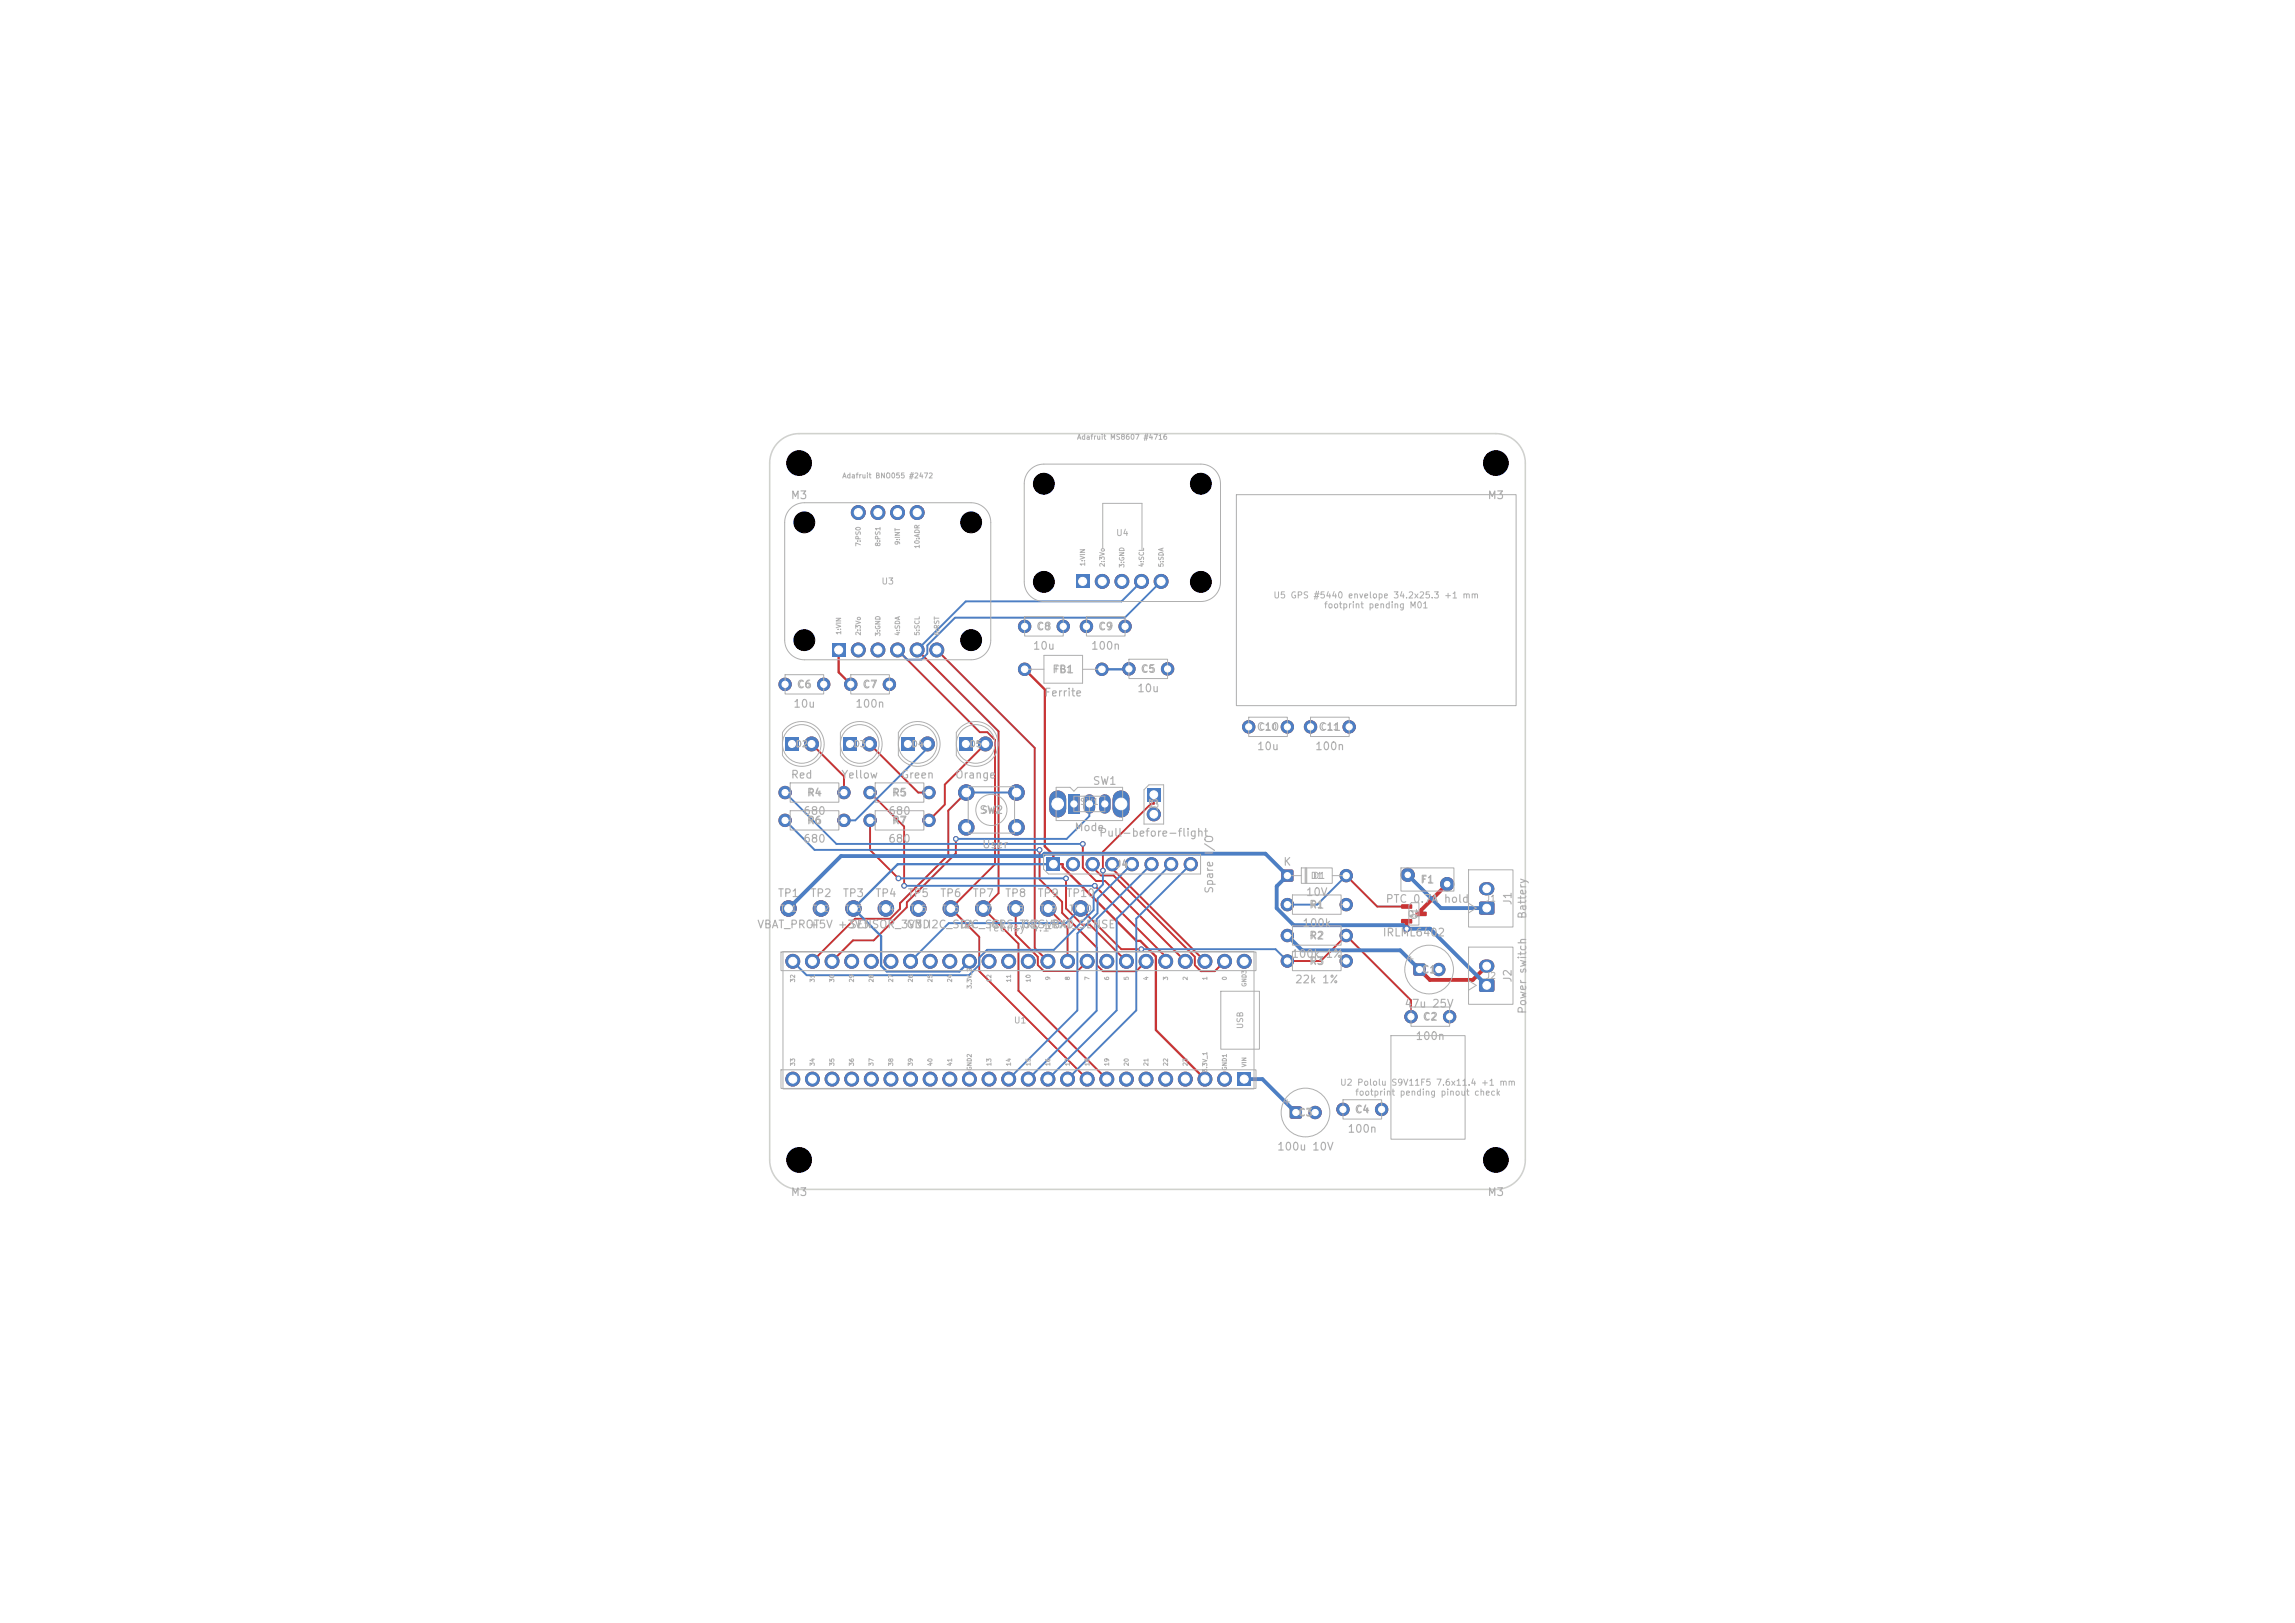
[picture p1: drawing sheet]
<svg xmlns="http://www.w3.org/2000/svg" width="297mm" height="210mm" viewBox="0 0 297 210" stroke-linecap="round" stroke-linejoin="round" font-family="sans-serif">
<defs><g id="words">
<g font-size="1" fill="#afafaf">
<text x="102.3" y="64.8">M3</text>
<text x="192.4" y="64.8">M3</text>
<text x="134" y="81.8">C8</text>
<text x="142" y="81.8">C9</text>
<text x="103" y="89.3">C6</text>
<text x="111.5" y="89.3">C7</text>
<text x="133.6" y="84.3">10u</text>
<text x="136.1" y="87.4">FB1</text>
<text x="141.1" y="84.3">100n</text>
<text x="147.1" y="89.8">10u</text>
<text x="147.5" y="87.3">C5</text>
<text x="102.6" y="91.8">10u</text>
<text x="110.6" y="91.8">100n</text>
<text x="135.1" y="90.4">Ferrite</text>
<text x="162.5" y="94.8">C10</text>
<text x="170.5" y="94.8">C11</text>
<text x="102.3" y="101">Red</text>
<text x="108.8" y="101">Yellow</text>
<text x="116.5" y="101">Green</text>
<text x="123.5" y="101">Orange</text>
<text x="141.3" y="101.8">SW1</text>
<text x="162.6" y="97.3">10u</text>
<text x="170.1" y="97.3">100n</text>
<text x="103.9" y="105.7">680</text>
<text x="104.3" y="106.9">R6</text>
<text x="104.3" y="103.3">R4</text>
<text x="114.9" y="105.7">680</text>
<text x="115.3" y="103.3">R5</text>
<text x="115.3" y="106.9">R7</text>
<text x="126.7" y="105.6">SW2</text>
<text x="139" y="107.8">Mode</text>
<text x="150.1" y="105" transform="rotate(-90 150.1 105)">J3</text>
<text x="103.9" y="109.3">680</text>
<text x="114.9" y="109.3">680</text>
<text x="127" y="110">User</text>
<text x="142.2" y="108.5">Pull-before-flight</text>
<text x="144.3" y="112.6">J4</text>
<text x="166" y="112.3">K</text>
<text x="100.6" y="116.3">TP1</text>
<text x="104.8" y="116.3">TP2</text>
<text x="109" y="116.3">TP3</text>
<text x="113.2" y="116.3">TP4</text>
<text x="117.4" y="116.3">TP5</text>
<text x="121.6" y="116.3">TP6</text>
<text x="125.8" y="116.3">TP7</text>
<text x="130" y="116.3">TP8</text>
<text x="134.2" y="116.3">TP9</text>
<text x="137.9" y="116.3">TP10</text>
<text x="157.2" y="115.7" transform="rotate(-90 157.2 115.7)">Spare I/O</text>
<text x="168.9" y="116.2">10V</text>
<text x="169.3" y="117.8">R1</text>
<text x="179.2" y="117.1">PTC 0.7A hold</text>
<text x="183.7" y="114.6">F1</text>
<text x="195.9" y="117.2" transform="rotate(-90 195.9 117.2)">J1</text>
<text x="197.8" y="119" transform="rotate(-90 197.8 119)">Battery</text>
<text x="97.9" y="120.4">VBAT_PROT</text>
<text x="104.6" y="120.4">+5V +3V3</text>
<text x="109.8" y="120.4">SENSOR_3V3 I2C_SDA</text>
<text x="117.2" y="120.4">GND</text>
<text x="124.2" y="120.4">I2C_SCL</text>
<text x="127.7" y="120.8">Teensy 4.1</text>
<text x="128.1" y="120.4">GPS_TXD VBAT_SENSE</text>
<text x="132.2" y="120.4">GPS_RXD</text>
<text x="167" y="124.2">100k 1%</text>
<text x="168.5" y="120.2">100k</text>
<text x="169.3" y="121.8">R2</text>
<text x="169.3" y="125.1">R3</text>
<text x="178.9" y="121.4">IRLML6402</text>
<text x="167.5" y="127.5">22k 1%</text>
<text x="181.7" y="130.6">47u 25V</text>
<text x="183.9" y="126.2">C1</text>
<text x="195.9" y="127.2" transform="rotate(-90 195.9 127.2)">J2</text>
<text x="197.8" y="131.3" transform="rotate(-90 197.8 131.3)">Power switch</text>
<text x="183.1" y="134.8">100n</text>
<text x="184" y="132.3">C2</text>
<text x="165.2" y="149.1">100u 10V</text>
<text x="167.9" y="144.7">C3</text>
<text x="174.3" y="146.8">100n</text>
<text x="175.2" y="144.3">C4</text>
<text x="102.3" y="155">M3</text>
<text x="192.4" y="155">M3</text>
</g>
<g font-size=".8" fill="#afafaf">
<text x="144.4" y="69.5">U4</text>
<text x="114" y="75.8">U3</text>
<text x="164.7" y="77.6">U5 GPS #5440 envelope 34.2x25.3 +1 mm</text>
<text x="171.3" y="78.9">footprint pending M01</text>
<text x="102.9" y="96.9">D2</text>
<text x="110.4" y="96.9">D3</text>
<text x="117.9" y="96.9">D4</text>
<text x="125.4" y="96.9">D5</text>
<text x="139.7" y="104.3">SW1</text>
<text x="148.6" y="104.7">J3</text>
<text x="169.5" y="113.9">D1</text>
<text x="100.9" y="118.2">TP1</text>
<text x="105.1" y="118.2">TP2</text>
<text x="109.3" y="118.2">TP3</text>
<text x="113.5" y="118.2">TP4</text>
<text x="117.7" y="118.2">TP5</text>
<text x="121.9" y="118.2">TP6</text>
<text x="126.1" y="118.2">TP7</text>
<text x="130.3" y="118.2">TP8</text>
<text x="134.5" y="118.2">TP9</text>
<text x="138.3" y="118.2">TP10</text>
<text x="182.1" y="118.9">Q1</text>
<text x="192.2" y="116.9">J1</text>
<text x="192.2" y="126.9">J2</text>
<text x="131.1" y="132.6">U1</text>
<text x="161.1" y="133.2" transform="rotate(-90 161.1 133.2)">USB</text>
<text x="173.4" y="140.7">U2 Pololu S9V11F5 7.6x11.4 +1 mm</text>
<text x="175.3" y="142">footprint pending pinout check</text>
</g>
<g font-size=".7" fill="#afafaf">
<text x="139.3" y="57">Adafruit MS8607 #4716</text>
<text x="108.9" y="62">Adafruit BNO055 #2472</text>
<text x="183.5" y="119" transform="rotate(-90 183.5 119)">Q1</text>
</g>
<g font-size=".6" fill="#afafaf">
<text x="111.5" y="70.8" transform="rotate(-90 111.5 70.8)">7:PS0</text>
<text x="114.1" y="70.8" transform="rotate(-90 114.1 70.8)">8:PS1</text>
<text x="116.6" y="70.6" transform="rotate(-90 116.6 70.6)">9:INT</text>
<text x="119.1" y="71.1" transform="rotate(-90 119.1 71.1)">10:ADR</text>
<text x="140.6" y="73.3" transform="rotate(-90 140.6 73.3)">1:VIN</text>
<text x="143.1" y="73.4" transform="rotate(-90 143.1 73.4)">2:3Vo</text>
<text x="145.6" y="73.5" transform="rotate(-90 145.6 73.5)">3:GND</text>
<text x="148.2" y="73.4" transform="rotate(-90 148.2 73.4)">4:SCL</text>
<text x="150.7" y="73.5" transform="rotate(-90 150.7 73.5)">5:SDA</text>
<text x="109" y="82.2" transform="rotate(-90 109 82.2)">1:VIN</text>
<text x="111.5" y="82.3" transform="rotate(-90 111.5 82.3)">2:3Vo</text>
<text x="114.1" y="82.4" transform="rotate(-90 114.1 82.4)">3:GND</text>
<text x="116.6" y="82.3" transform="rotate(-90 116.6 82.3)">4:SDA</text>
<text x="119.1" y="82.3" transform="rotate(-90 119.1 82.3)">5:SCL</text>
<text x="121.7" y="82.3" transform="rotate(-90 121.7 82.3)">6:RST</text>
</g>
<g font-size=".5" fill="#afafaf">
<text x="103" y="127.2" transform="rotate(-90 103 127.2)">32</text>
<text x="105.6" y="127.2" transform="rotate(-90 105.6 127.2)">31</text>
<text x="108.1" y="127.2" transform="rotate(-90 108.1 127.2)">30</text>
<text x="110.6" y="127.2" transform="rotate(-90 110.6 127.2)">29</text>
<text x="113.2" y="127.2" transform="rotate(-90 113.2 127.2)">28</text>
<text x="115.7" y="127.2" transform="rotate(-90 115.7 127.2)">27</text>
<text x="118.3" y="127.2" transform="rotate(-90 118.3 127.2)">26</text>
<text x="120.8" y="127.2" transform="rotate(-90 120.8 127.2)">25</text>
<text x="123.3" y="127.2" transform="rotate(-90 123.3 127.2)">24</text>
<text x="125.9" y="128" transform="rotate(-90 125.9 128)">3.3V_2</text>
<text x="128.4" y="127.2" transform="rotate(-90 128.4 127.2)">12</text>
<text x="131" y="127.2" transform="rotate(-90 131 127.2)">11</text>
<text x="133.5" y="127.2" transform="rotate(-90 133.5 127.2)">10</text>
<text x="136" y="126.9" transform="rotate(-90 136 126.9)">9</text>
<text x="138.6" y="126.9" transform="rotate(-90 138.6 126.9)">8</text>
<text x="141.1" y="126.9" transform="rotate(-90 141.1 126.9)">7</text>
<text x="143.7" y="126.9" transform="rotate(-90 143.7 126.9)">6</text>
<text x="146.2" y="126.9" transform="rotate(-90 146.2 126.9)">5</text>
<text x="148.7" y="126.9" transform="rotate(-90 148.7 126.9)">4</text>
<text x="151.3" y="126.9" transform="rotate(-90 151.3 126.9)">3</text>
<text x="153.8" y="126.9" transform="rotate(-90 153.8 126.9)">2</text>
<text x="156.4" y="126.9" transform="rotate(-90 156.4 126.9)">1</text>
<text x="158.9" y="126.9" transform="rotate(-90 158.9 126.9)">0</text>
<text x="161.4" y="127.7" transform="rotate(-90 161.4 127.7)">GND3</text>
<text x="103" y="138" transform="rotate(-90 103 138)">33</text>
<text x="105.6" y="138" transform="rotate(-90 105.6 138)">34</text>
<text x="108.1" y="138" transform="rotate(-90 108.1 138)">35</text>
<text x="110.6" y="138" transform="rotate(-90 110.6 138)">36</text>
<text x="113.2" y="138" transform="rotate(-90 113.2 138)">37</text>
<text x="115.7" y="138" transform="rotate(-90 115.7 138)">38</text>
<text x="118.3" y="138" transform="rotate(-90 118.3 138)">39</text>
<text x="120.8" y="138" transform="rotate(-90 120.8 138)">40</text>
<text x="123.3" y="138" transform="rotate(-90 123.3 138)">41</text>
<text x="125.9" y="138.6" transform="rotate(-90 125.9 138.6)">GND2</text>
<text x="128.4" y="138" transform="rotate(-90 128.4 138)">13</text>
<text x="131" y="138" transform="rotate(-90 131 138)">14</text>
<text x="133.5" y="138" transform="rotate(-90 133.5 138)">15</text>
<text x="136" y="138" transform="rotate(-90 136 138)">16</text>
<text x="138.6" y="138" transform="rotate(-90 138.6 138)">17</text>
<text x="141.1" y="138" transform="rotate(-90 141.1 138)">18</text>
<text x="143.7" y="138" transform="rotate(-90 143.7 138)">19</text>
<text x="146.2" y="138" transform="rotate(-90 146.2 138)">20</text>
<text x="148.7" y="138" transform="rotate(-90 148.7 138)">21</text>
<text x="151.3" y="138" transform="rotate(-90 151.3 138)">22</text>
<text x="153.8" y="138" transform="rotate(-90 153.8 138)">23</text>
<text x="156.4" y="138.8" transform="rotate(-90 156.4 138.8)">3.3V_1</text>
<text x="158.9" y="138.6" transform="rotate(-90 158.9 138.6)">GND1</text>
<text x="161.4" y="138.1" transform="rotate(-90 161.4 138.1)">VIN</text>
</g>
</g></defs>
<g fill="#c83434" stroke="#c83434" stroke-width=".13">
<circle cx="166.6" cy="121.1" r=".8"/>
<circle cx="174.2" cy="121.1" r=".8"/>
</g>
<path d="M167 143.2h.1h1.3l.1 .2-.1 1.3-.2 .1-1.2-.1-.1-.2z" fill="#c83434"/>
<g fill="#c83434" stroke="#c83434" stroke-width=".13">
<circle cx="170.2" cy="144" r=".8"/>
<circle cx="127.2" cy="117.6" r="1"/>
<circle cx="118.8" cy="117.6" r="1"/>
</g>
<path d="M148.5 102h1.7v1.7h-1.7z" fill="#c83434"/>
<g fill="#c83434" stroke="#c83434" stroke-width=".13">
<circle cx="149.3" cy="105.4" r=".85"/>
<circle cx="169.6" cy="94.1" r=".8"/>
<circle cx="174.6" cy="94.1" r=".8"/>
</g>
<path d="M135.5 111h1.7v1.7h-1.7z" fill="#c83434"/>
<g fill="#c83434" stroke="#c83434" stroke-width=".13">
<circle cx="138.9" cy="111.8" r=".85"/>
<circle cx="141.4" cy="111.8" r=".85"/>
<circle cx="143.9" cy="111.8" r=".85"/>
<circle cx="146.5" cy="111.8" r=".85"/>
<circle cx="149" cy="111.8" r=".85"/>
<circle cx="151.6" cy="111.8" r=".85"/>
<circle cx="154.1" cy="111.8" r=".85"/>
<circle cx="166.6" cy="124.4" r=".8"/>
<circle cx="174.2" cy="124.4" r=".8"/>
</g>
<path d="M165.9 112.6l.1-.1 1.3 .1 .1 .2-.1 1.2-.2 .1-1.2-.1-.1-.1z" fill="#c83434"/>
<g fill="#c83434" stroke="#c83434" stroke-width=".13">
<circle cx="174.2" cy="113.3" r=".8"/>
<circle cx="146.1" cy="86.6" r=".8"/>
<circle cx="151.1" cy="86.6" r=".8"/>
<circle cx="173.8" cy="143.6" r=".8"/>
<circle cx="178.8" cy="143.6" r=".8"/>
</g>
<path d="M139.2 74.3h1.8v1.8h-1.8z" fill="#c83434"/>
<g fill="#c83434" stroke="#c83434" stroke-width=".13">
<circle cx="142.6" cy="75.2" r=".9"/>
<circle cx="145.2" cy="75.2" r=".9"/>
<circle cx="147.7" cy="75.2" r=".9"/>
<circle cx="150.3" cy="75.2" r=".9"/>
<circle cx="158.5" cy="124.4" r=".9"/>
<circle cx="155.9" cy="124.4" r=".9"/>
<circle cx="153.4" cy="124.4" r=".9"/>
<circle cx="150.9" cy="124.4" r=".9"/>
<circle cx="155.9" cy="139.6" r=".9"/>
<circle cx="125.5" cy="124.4" r=".9"/>
<circle cx="148.3" cy="124.4" r=".9"/>
<circle cx="145.8" cy="124.4" r=".9"/>
<circle cx="143.2" cy="124.4" r=".9"/>
<circle cx="140.7" cy="124.4" r=".9"/>
<circle cx="138.2" cy="124.4" r=".9"/>
<circle cx="135.6" cy="124.4" r=".9"/>
<circle cx="133.1" cy="124.4" r=".9"/>
<circle cx="130.5" cy="124.4" r=".9"/>
<circle cx="128" cy="124.4" r=".9"/>
<circle cx="128" cy="139.6" r=".9"/>
<circle cx="130.5" cy="139.6" r=".9"/>
<circle cx="133.1" cy="139.6" r=".9"/>
<circle cx="135.6" cy="139.6" r=".9"/>
<circle cx="138.2" cy="139.6" r=".9"/>
<circle cx="140.7" cy="139.6" r=".9"/>
<circle cx="143.2" cy="139.6" r=".9"/>
<circle cx="145.8" cy="139.6" r=".9"/>
<circle cx="148.3" cy="139.6" r=".9"/>
<circle cx="150.9" cy="139.6" r=".9"/>
<circle cx="153.4" cy="139.6" r=".9"/>
<circle cx="122.9" cy="124.4" r=".9"/>
<circle cx="120.4" cy="124.4" r=".9"/>
<circle cx="117.8" cy="124.4" r=".9"/>
<circle cx="115.3" cy="124.4" r=".9"/>
<circle cx="112.8" cy="124.4" r=".9"/>
<circle cx="110.2" cy="124.4" r=".9"/>
<circle cx="107.7" cy="124.4" r=".9"/>
<circle cx="105.1" cy="124.4" r=".9"/>
<circle cx="102.6" cy="124.4" r=".9"/>
<circle cx="102.6" cy="139.6" r=".9"/>
<circle cx="105.1" cy="139.6" r=".9"/>
<circle cx="107.7" cy="139.6" r=".9"/>
<circle cx="110.2" cy="139.6" r=".9"/>
<circle cx="112.8" cy="139.6" r=".9"/>
<circle cx="115.3" cy="139.6" r=".9"/>
<circle cx="117.8" cy="139.6" r=".9"/>
<circle cx="120.4" cy="139.6" r=".9"/>
<circle cx="122.9" cy="139.6" r=".9"/>
<circle cx="158.5" cy="139.6" r=".9"/>
<circle cx="125.5" cy="139.6" r=".9"/>
<circle cx="161" cy="124.4" r=".9"/>
</g>
<path d="M160.1 138.7h1.8v1.8h-1.8z" fill="#c83434"/>
<g fill="#c83434" stroke="#c83434" stroke-width=".13">
<circle cx="132.6" cy="86.6" r=".8"/>
<circle cx="142.6" cy="86.6" r=".8"/>
<circle cx="112.6" cy="102.6" r=".8"/>
<circle cx="120.2" cy="102.6" r=".8"/>
<circle cx="131.4" cy="117.6" r="1"/>
</g>
<path d="M191.5 116.7h.1h1.5h.2l.1 .2-.1 1.4-.2 .1h-1.5l-.1-.1-.1-.2z" fill="#c83434"/>
<path d="M192.2 115h.3" fill="none" stroke="#c83434" stroke-width="1.7"/>
<path d="M107.6 83.2h1.8v1.8h-1.8z" fill="#c83434"/>
<g fill="#c83434" stroke="#c83434" stroke-width=".13">
<circle cx="111.1" cy="84.1" r=".9"/>
<circle cx="113.6" cy="84.1" r=".9"/>
<circle cx="116.2" cy="84.1" r=".9"/>
<circle cx="118.7" cy="84.1" r=".9"/>
<circle cx="121.2" cy="84.1" r=".9"/>
<circle cx="111.1" cy="66.3" r=".9"/>
<circle cx="113.6" cy="66.3" r=".9"/>
<circle cx="116.2" cy="66.3" r=".9"/>
<circle cx="118.7" cy="66.3" r=".9"/>
<circle cx="135.6" cy="117.6" r="1"/>
</g>
<path d="M109.1 95.4h1.8v1.8h-1.8z" fill="#c83434"/>
<circle cx="112.5" cy="96.3" r=".9" fill="#c83434" stroke="#c83434" stroke-width=".13"/>
<g fill="#c83434">
<path d="M181.3 117h1.4l.1 .2v.3l-.2 .1h-1.2l-.1-.1z"/>
<path d="M181.3 118.9h1.4l.1 .2v.3l-.2 .1h-1.2l-.1-.1z"/>
<path d="M183.2 118h1.4l.1 .1-.1 .4-.1 .1-1.2-.1-.1-.1z"/>
<path d="M116.6 95.4h1.8v1.8h-1.8z"/>
</g>
<g fill="#c83434" stroke="#c83434" stroke-width=".13">
<circle cx="120" cy="96.3" r=".9"/>
<circle cx="114.6" cy="117.6" r="1"/>
<circle cx="106.2" cy="117.6" r="1"/>
<circle cx="166.6" cy="117.1" r=".8"/>
<circle cx="174.2" cy="117.1" r=".8"/>
<circle cx="139.8" cy="117.6" r="1"/>
<circle cx="125" cy="102.6" r="1"/>
<circle cx="131.5" cy="102.6" r="1"/>
<circle cx="125" cy="107.1" r="1"/>
<circle cx="131.5" cy="107.1" r="1"/>
<circle cx="101.6" cy="106.2" r=".8"/>
<circle cx="109.2" cy="106.2" r=".8"/>
</g>
<path d="M124.1 95.4h1.8v1.8h-1.8z" fill="#c83434"/>
<g fill="#c83434" stroke="#c83434" stroke-width=".13">
<circle cx="127.5" cy="96.3" r=".9"/>
<circle cx="182.6" cy="131.6" r=".8"/>
<circle cx="187.6" cy="131.6" r=".8"/>
</g>
<path d="M136.9 103.4v1.3M145.1 103.4v1.3" fill="none" stroke="#c83434" stroke-width="2.2"/>
<path d="M138.2 102.8h1.5v2.5h-1.5z" fill="#c83434"/>
<path d="M141 103.5v1M143 103.5v1" fill="none" stroke="#c83434" stroke-width="1.5"/>
<path d="M101.6 95.4h1.8v1.8h-1.8z" fill="#c83434"/>
<g fill="#c83434" stroke="#c83434" stroke-width=".13">
<circle cx="105" cy="96.3" r=".9"/>
<circle cx="110.1" cy="88.6" r=".8"/>
<circle cx="115.1" cy="88.6" r=".8"/>
<circle cx="132.6" cy="81.1" r=".8"/>
<circle cx="137.6" cy="81.1" r=".8"/>
<circle cx="161.6" cy="94.1" r=".8"/>
<circle cx="166.6" cy="94.1" r=".8"/>
<circle cx="182.2" cy="113.2" r=".85"/>
<circle cx="187.3" cy="114.4" r=".85"/>
<circle cx="101.6" cy="102.6" r=".8"/>
<circle cx="109.2" cy="102.6" r=".8"/>
<circle cx="123" cy="117.6" r="1"/>
<circle cx="140.6" cy="81.1" r=".8"/>
<circle cx="145.6" cy="81.1" r=".8"/>
</g>
<path d="M191.5 126.7h.1h1.5h.2l.1 .2-.1 1.4-.2 .1h-1.5l-.1-.1-.1-.2z" fill="#c83434"/>
<path d="M192.2 125h.3" fill="none" stroke="#c83434" stroke-width="1.7"/>
<g fill="#c83434" stroke="#c83434" stroke-width=".13">
<circle cx="101.6" cy="88.6" r=".8"/>
<circle cx="106.6" cy="88.6" r=".8"/>
<circle cx="112.6" cy="106.2" r=".8"/>
<circle cx="120.2" cy="106.2" r=".8"/>
<circle cx="110.4" cy="117.6" r="1"/>
</g>
<path d="M183 124.7h.1h1.3l.1 .2-.1 1.3-.2 .1-1.2-.1-.1-.2z" fill="#c83434"/>
<g fill="#c83434" stroke="#c83434" stroke-width=".13">
<circle cx="186.2" cy="125.5" r=".8"/>
<circle cx="102" cy="117.6" r="1"/>
<circle cx="147.7" cy="122.8" r=".3"/>
<circle cx="142.7" cy="112.7" r=".3"/>
<circle cx="182" cy="120.2" r=".4"/>
<circle cx="140.1" cy="109.2" r=".3"/>
<circle cx="141.7" cy="114.6" r=".3"/>
<circle cx="117" cy="114.6" r=".3"/>
<circle cx="134.5" cy="110" r=".3"/>
<circle cx="116.3" cy="113.7" r=".3"/>
<circle cx="138" cy="113.7" r=".3"/>
<circle cx="123.7" cy="108.5" r=".3"/>
</g>
<path d="M182 119.2v1M187.3 114.4l-3.4 3.4v.5M192.4 125l-1.8 1.8h-5.6l-1.3-1.3" fill="none" stroke="#c83434" stroke-width=".5"/>
<g fill="none" stroke="#c83434" stroke-width=".25">
<path d="M105 96.3l4.2 4.2v2.1M112.5 96.3l6.3 6.3h1.4M116.2 84.1l10.6 10.6h1l1 1v16.1l-5.8 5.8 3.7 3.6v4.5l14 13.9M118.7 84.1l10.5 10.5v21l-2 2 4.6 4.5v6.1l11.4 11.4M121.2 84.1l12.7 12.7v25.9l1.7 1.7M127.5 96.3l-5.2 5.2v2.6l-2.1 2.1M112.6 102.6l4.4 4.4v7.6M112.6 106.2v3.8l3.7 3.7M123.7 108.5v1.9l-6.3 6.4v.6l-4.3 4.3h-2.7l-2.7 2.7M125 102.6l-2.3 2.3v5.7l-6.2 6.3v.7l-1.3 1.3h-4.6l-5.5 5.5M131.4 117.6v3.3l2.9 2.9v1.1l.8 .7h4.3l1.3-1.2M134.5 110v3.8l3 2.9v1.4l4.5 4.5v2.3l.7 .8h4.3l1.3-1.3"/>
<path d="M135.6 117.6l2.6 2.5v4.3M138 113.7v3.8l2.1 2.2h.9l4.8 4.7M139.8 117.6l5.3 5.2h2.6M140.1 109.2v3.1l1.7 1.7h1.2l10.4 10.4M141.4 111.8v.4l1.1 1.1h1.6l10.5 10.5v1.1l.8 .8h1.8l1.3-1.3M141.7 114.6l9.2 9.2v.6M143.9 111.8v.6l12 12M149.3 102.8v1.2h-.3l-6.3 6.2v2.5M174.2 113.3l4 4h3.8M166.6 124.4h4.3l3.3-3.3 8.4 8.3v2.2"/>
</g>
<path d="M108.5 84.1v2.9l1.6 1.6M132.6 86.6l2.6 2.6v20.3l1.1 1.1v1.2h1.2v.4l9.6 9.5h.5l2 2.1v9.5l6.3 6.3" fill="none" stroke="#c83434" stroke-width=".3"/>
<g fill="#4d7fc4" stroke="#4d7fc4" stroke-width=".13">
<circle cx="166.6" cy="121.1" r=".8"/>
<circle cx="174.2" cy="121.1" r=".8"/>
</g>
<path d="M167 143.2h.1h1.3l.1 .2-.1 1.3-.2 .1-1.2-.1-.1-.2z" fill="#4d7fc4"/>
<g fill="#4d7fc4" stroke="#4d7fc4" stroke-width=".13">
<circle cx="170.2" cy="144" r=".8"/>
<circle cx="127.2" cy="117.6" r="1"/>
<circle cx="118.8" cy="117.6" r="1"/>
</g>
<path d="M148.5 102h1.7v1.7h-1.7z" fill="#4d7fc4"/>
<g fill="#4d7fc4" stroke="#4d7fc4" stroke-width=".13">
<circle cx="149.3" cy="105.4" r=".85"/>
<circle cx="169.6" cy="94.1" r=".8"/>
<circle cx="174.6" cy="94.1" r=".8"/>
</g>
<path d="M135.5 111h1.7v1.7h-1.7z" fill="#4d7fc4"/>
<g fill="#4d7fc4" stroke="#4d7fc4" stroke-width=".13">
<circle cx="138.9" cy="111.8" r=".85"/>
<circle cx="141.4" cy="111.8" r=".85"/>
<circle cx="143.9" cy="111.8" r=".85"/>
<circle cx="146.5" cy="111.8" r=".85"/>
<circle cx="149" cy="111.8" r=".85"/>
<circle cx="151.6" cy="111.8" r=".85"/>
<circle cx="154.1" cy="111.8" r=".85"/>
<circle cx="166.6" cy="124.4" r=".8"/>
<circle cx="174.2" cy="124.4" r=".8"/>
</g>
<path d="M165.9 112.6l.1-.1 1.3 .1 .1 .2-.1 1.2-.2 .1-1.2-.1-.1-.1z" fill="#4d7fc4"/>
<g fill="#4d7fc4" stroke="#4d7fc4" stroke-width=".13">
<circle cx="174.2" cy="113.3" r=".8"/>
<circle cx="146.1" cy="86.6" r=".8"/>
<circle cx="151.1" cy="86.6" r=".8"/>
<circle cx="173.8" cy="143.6" r=".8"/>
<circle cx="178.8" cy="143.6" r=".8"/>
</g>
<path d="M139.2 74.3h1.8v1.8h-1.8z" fill="#4d7fc4"/>
<g fill="#4d7fc4" stroke="#4d7fc4" stroke-width=".13">
<circle cx="142.6" cy="75.2" r=".9"/>
<circle cx="145.2" cy="75.2" r=".9"/>
<circle cx="147.7" cy="75.2" r=".9"/>
<circle cx="150.3" cy="75.2" r=".9"/>
<circle cx="158.5" cy="124.4" r=".9"/>
<circle cx="155.9" cy="124.4" r=".9"/>
<circle cx="153.4" cy="124.4" r=".9"/>
<circle cx="150.9" cy="124.4" r=".9"/>
<circle cx="155.9" cy="139.6" r=".9"/>
<circle cx="125.5" cy="124.4" r=".9"/>
<circle cx="148.3" cy="124.4" r=".9"/>
<circle cx="145.8" cy="124.4" r=".9"/>
<circle cx="143.2" cy="124.4" r=".9"/>
<circle cx="140.7" cy="124.4" r=".9"/>
<circle cx="138.2" cy="124.4" r=".9"/>
<circle cx="135.6" cy="124.4" r=".9"/>
<circle cx="133.1" cy="124.4" r=".9"/>
<circle cx="130.5" cy="124.4" r=".9"/>
<circle cx="128" cy="124.4" r=".9"/>
<circle cx="128" cy="139.6" r=".9"/>
<circle cx="130.5" cy="139.6" r=".9"/>
<circle cx="133.1" cy="139.6" r=".9"/>
<circle cx="135.6" cy="139.6" r=".9"/>
<circle cx="138.2" cy="139.6" r=".9"/>
<circle cx="140.7" cy="139.6" r=".9"/>
<circle cx="143.2" cy="139.6" r=".9"/>
<circle cx="145.8" cy="139.6" r=".9"/>
<circle cx="148.3" cy="139.6" r=".9"/>
<circle cx="150.9" cy="139.6" r=".9"/>
<circle cx="153.4" cy="139.6" r=".9"/>
<circle cx="122.9" cy="124.4" r=".9"/>
<circle cx="120.4" cy="124.4" r=".9"/>
<circle cx="117.8" cy="124.4" r=".9"/>
<circle cx="115.3" cy="124.4" r=".9"/>
<circle cx="112.8" cy="124.4" r=".9"/>
<circle cx="110.2" cy="124.4" r=".9"/>
<circle cx="107.7" cy="124.4" r=".9"/>
<circle cx="105.1" cy="124.4" r=".9"/>
<circle cx="102.6" cy="124.4" r=".9"/>
<circle cx="102.6" cy="139.6" r=".9"/>
<circle cx="105.1" cy="139.6" r=".9"/>
<circle cx="107.7" cy="139.6" r=".9"/>
<circle cx="110.2" cy="139.6" r=".9"/>
<circle cx="112.8" cy="139.6" r=".9"/>
<circle cx="115.3" cy="139.6" r=".9"/>
<circle cx="117.8" cy="139.6" r=".9"/>
<circle cx="120.4" cy="139.6" r=".9"/>
<circle cx="122.9" cy="139.6" r=".9"/>
<circle cx="158.5" cy="139.6" r=".9"/>
<circle cx="125.5" cy="139.6" r=".9"/>
<circle cx="161" cy="124.4" r=".9"/>
</g>
<path d="M160.1 138.7h1.8v1.8h-1.8z" fill="#4d7fc4"/>
<g fill="#4d7fc4" stroke="#4d7fc4" stroke-width=".13">
<circle cx="132.6" cy="86.6" r=".8"/>
<circle cx="142.6" cy="86.6" r=".8"/>
<circle cx="112.6" cy="102.6" r=".8"/>
<circle cx="120.2" cy="102.6" r=".8"/>
<circle cx="131.4" cy="117.6" r="1"/>
</g>
<path d="M191.5 116.7h.1h1.5h.2l.1 .2-.1 1.4-.2 .1h-1.5l-.1-.1-.1-.2z" fill="#4d7fc4"/>
<path d="M192.2 115h.3" fill="none" stroke="#4d7fc4" stroke-width="1.7"/>
<path d="M107.6 83.2h1.8v1.8h-1.8z" fill="#4d7fc4"/>
<g fill="#4d7fc4" stroke="#4d7fc4" stroke-width=".13">
<circle cx="111.1" cy="84.1" r=".9"/>
<circle cx="113.6" cy="84.1" r=".9"/>
<circle cx="116.2" cy="84.1" r=".9"/>
<circle cx="118.7" cy="84.1" r=".9"/>
<circle cx="121.2" cy="84.1" r=".9"/>
<circle cx="111.1" cy="66.3" r=".9"/>
<circle cx="113.6" cy="66.3" r=".9"/>
<circle cx="116.2" cy="66.3" r=".9"/>
<circle cx="118.7" cy="66.3" r=".9"/>
<circle cx="135.6" cy="117.6" r="1"/>
</g>
<path d="M109.1 95.4h1.8v1.8h-1.8z" fill="#4d7fc4"/>
<circle cx="112.5" cy="96.3" r=".9" fill="#4d7fc4" stroke="#4d7fc4" stroke-width=".13"/>
<path d="M116.6 95.4h1.8v1.8h-1.8z" fill="#4d7fc4"/>
<g fill="#4d7fc4" stroke="#4d7fc4" stroke-width=".13">
<circle cx="120" cy="96.3" r=".9"/>
<circle cx="114.6" cy="117.6" r="1"/>
<circle cx="106.2" cy="117.6" r="1"/>
<circle cx="166.6" cy="117.1" r=".8"/>
<circle cx="174.2" cy="117.1" r=".8"/>
<circle cx="139.8" cy="117.6" r="1"/>
<circle cx="125" cy="102.6" r="1"/>
<circle cx="131.5" cy="102.6" r="1"/>
<circle cx="125" cy="107.1" r="1"/>
<circle cx="131.5" cy="107.1" r="1"/>
<circle cx="101.6" cy="106.2" r=".8"/>
<circle cx="109.2" cy="106.2" r=".8"/>
</g>
<path d="M124.1 95.4h1.8v1.8h-1.8z" fill="#4d7fc4"/>
<g fill="#4d7fc4" stroke="#4d7fc4" stroke-width=".13">
<circle cx="127.5" cy="96.3" r=".9"/>
<circle cx="182.6" cy="131.6" r=".8"/>
<circle cx="187.6" cy="131.6" r=".8"/>
</g>
<path d="M136.9 103.4v1.3M145.1 103.4v1.3" fill="none" stroke="#4d7fc4" stroke-width="2.2"/>
<path d="M138.2 102.8h1.5v2.5h-1.5z" fill="#4d7fc4"/>
<path d="M141 103.5v1M143 103.5v1" fill="none" stroke="#4d7fc4" stroke-width="1.5"/>
<path d="M101.6 95.4h1.8v1.8h-1.8z" fill="#4d7fc4"/>
<g fill="#4d7fc4" stroke="#4d7fc4" stroke-width=".13">
<circle cx="105" cy="96.3" r=".9"/>
<circle cx="110.1" cy="88.6" r=".8"/>
<circle cx="115.1" cy="88.6" r=".8"/>
<circle cx="132.6" cy="81.1" r=".8"/>
<circle cx="137.6" cy="81.1" r=".8"/>
<circle cx="161.6" cy="94.1" r=".8"/>
<circle cx="166.6" cy="94.1" r=".8"/>
<circle cx="182.2" cy="113.2" r=".85"/>
<circle cx="187.3" cy="114.4" r=".85"/>
<circle cx="101.6" cy="102.6" r=".8"/>
<circle cx="109.2" cy="102.6" r=".8"/>
<circle cx="123" cy="117.6" r="1"/>
<circle cx="140.6" cy="81.1" r=".8"/>
<circle cx="145.6" cy="81.1" r=".8"/>
</g>
<path d="M191.5 126.7h.1h1.5h.2l.1 .2-.1 1.4-.2 .1h-1.5l-.1-.1-.1-.2z" fill="#4d7fc4"/>
<path d="M192.2 125h.3" fill="none" stroke="#4d7fc4" stroke-width="1.7"/>
<g fill="#4d7fc4" stroke="#4d7fc4" stroke-width=".13">
<circle cx="101.6" cy="88.6" r=".8"/>
<circle cx="106.6" cy="88.6" r=".8"/>
<circle cx="112.6" cy="106.2" r=".8"/>
<circle cx="120.2" cy="106.2" r=".8"/>
<circle cx="110.4" cy="117.6" r="1"/>
</g>
<path d="M183 124.7h.1h1.3l.1 .2-.1 1.3-.2 .1-1.2-.1-.1-.2z" fill="#4d7fc4"/>
<g fill="#4d7fc4" stroke="#4d7fc4" stroke-width=".13">
<circle cx="186.2" cy="125.5" r=".8"/>
<circle cx="102" cy="117.6" r="1"/>
<circle cx="147.7" cy="122.8" r=".3"/>
<circle cx="142.7" cy="112.7" r=".3"/>
<circle cx="182" cy="120.2" r=".4"/>
<circle cx="140.1" cy="109.2" r=".3"/>
<circle cx="141.7" cy="114.6" r=".3"/>
<circle cx="117" cy="114.6" r=".3"/>
<circle cx="134.5" cy="110" r=".3"/>
<circle cx="116.3" cy="113.7" r=".3"/>
<circle cx="138" cy="113.7" r=".3"/>
<circle cx="123.7" cy="108.5" r=".3"/>
</g>
<path d="M102 117.6l6.8-6.8h26.1l.3-.3h28.6l2.8 2.8-1.4 1.4v2.8l2.2 2.2h14.2l.4 .5h3.1l7.3 7.3M182.2 113.2l4.3 4.3h5.9M161 139.6h2.4l4.3 4.4M166.6 121.1l1.9 1.9h12.7l2.5 2.5" fill="none" stroke="#4d7fc4" stroke-width=".5"/>
<g fill="none" stroke="#4d7fc4" stroke-width=".25">
<path d="M147.7 75.2l-2.6 2.6h-20.1l-6.3 6.3M150.3 75.2l-4.7 4.7h-22l-3.6 3.6v1.1l-.8 .7h-1.8l-1.2-1.2M120 96.3v.5l-9.3 9.4h-1.5M101.6 102.6l6.6 6.6h31.9M101.6 106.2l3.8 3.8h29.1M116.3 113.7h21.7M117 114.6h24.7M125 102.6h6.5M139.8 117.6l-1.8 1.8h-15.2l-5 5M141 104v1.6l-3 2.9h-14.3M141.7 114.6h.1M142.7 112.7v1.7l-1.2 1.3v2.1l-5.1 5.1h-8.7l-1 1v1l-1.3 1.3h-21l-1.8-1.8"/>
<path d="M146.5 111.8l-4.5 4.5v1.9l-2.6 2.6v9.9l-8.9 8.9M149 111.8l-7.1 7.1v11.9l-8.8 8.8M149 111.8h.1M151.6 111.8l-7.1 7.1v11.8l-8.9 8.9M154.1 111.8l-7.1 7.1v11.8l-8.8 8.9M174.2 113.3l-3.7 3.8h-3.9M147.7 122.8h17.4l1.5 1.6"/>
</g>
<path d="M146.1 86.6h-3.5M136.3 111.8h-20.1l-5.8 5.8 3.6 3.5v3.9l.8 .7h9.3l1.4-1.3" fill="none" stroke="#4d7fc4" stroke-width=".3"/>
<path d="M100.7 57.2a3.8 3.8 0 0 1 2.7-1.1h90.2a3.8 3.8 0 0 1 3.8 3.8v90.2a3.8 3.8 0 0 1-3.8 3.8h-90.2a3.8 3.8 0 0 1-3.8-3.8v-90.2a3.8 3.8 0 0 1 1.1-2.7z" fill="none" stroke="#d0d2cd" stroke-width=".2"/>
<g fill="none" stroke="#afafaf" stroke-width=".13">
<path d="M102.3 65.8a2.54 2.54 0 0 1 1.8-.7h21.6a2.54 2.54 0 0 1 2.5 2.5v15.2a2.54 2.54 0 0 1-2.5 2.6h-21.6a2.54 2.54 0 0 1-2.6-2.6v-15.2a2.54 2.54 0 0 1 .8-1.8zM132.6 79.8h5v2.5h-5zM133.3 60.8a2.54 2.54 0 0 1 1.8-.7h20.3a2.54 2.54 0 0 1 2.5 2.5v12.7a2.54 2.54 0 0 1-2.5 2.5h-20.3a2.54 2.54 0 0 1-2.6-2.5v-12.7a2.54 2.54 0 0 1 .8-1.8zM140.6 79.8h5v2.5h-5zM142.7 71v-5.9h5.1v6M160 64h36.2v27.3h-36.2zM101.6 87.3h5v2.5h-5zM101.7 94.2a2.9 2.9 0 0 1 4.3 .2 2.9 2.9 0 0 1-.6 4.2 2.9 2.9 0 0 1-4.1-.9v-2.9zM109.2 94.2a2.9 2.9 0 0 1 4.3 .2 2.9 2.9 0 0 1-.6 4.2 2.9 2.9 0 0 1-4.1-.9v-2.9zM110.1 87.3h5v2.5h-5zM116.7 94.2a2.9 2.9 0 0 1 4.3 .2 2.9 2.9 0 0 1-.6 4.2 2.9 2.9 0 0 1-4.1-.9v-2.9zM124.2 94.2a2.9 2.9 0 0 1 4.3 .2 2.9 2.9 0 0 1-.6 4.2 2.9 2.9 0 0 1-4.1-.9v-2.9z"/>
<path d="M132.6 86.6h2.5M135.1 84.8h5v3.6h-5zM140.1 86.6h2.5M146.1 85.3h5v2.5h-5zM161.6 92.8h5v2.5h-5zM169.6 92.8h5v2.5h-5zM101.6 102.6h.7M101.6 106.2h.7M102.3 104.9h6.3v2.5h-6.3zM102.3 101.3h6.3v2.5h-6.3zM108.6 102.6h.6M108.6 106.2h.6"/>
<path d="M112.6 102.6h.7M112.6 106.2h.7M113.3 101.3h6.3v2.5h-6.3zM113.3 104.9h6.3v2.5h-6.3zM119.6 102.6h.6M119.6 106.2h.6M125.3 101.8h6v6h-6zM135 110.6h20.4v2.5h-19.7l-.7-.6zM136.7 101.9h1.8l.5 .5 .5-.5h5.8v4.3h-8.6zM139 103h4v2h-4zM139.6 103v2M140.3 103v2"/>
<path d="M141 103v2M148 102.2l.7-.6h1.9v5h-2.6zM166.6 113.3h1.8M166.6 117.1h.7M167.3 119.8h6.3v2.5h-6.3zM167.3 115.8h6.3v2.5h-6.3zM168.4 112.3h4v2h-4zM168.9 112.3v2M169 112.3v2M169.1 112.3v2M172.4 113.3h1.8M173.6 117.1h.6"/>
<path d="M181.3 112.3h6.9v3h-6.9zM182.7 116.8h.9v2.9h-1.3v-2.6zM190 112.6h5.8v7.4h-5.8zM190 116.9l1 .6-1 .6M101.1 123.2h61.4v2.4h-61.4zM101.1 138.4h61.4v2.4h-61.4zM101.3 123.1h61v17.8h-61zM158 128.3h5v7.5h-5zM166.6 121.1h.7M166.6 124.4h.7M167.3 123.1h6.3v2.5h-6.3zM173.6 121.1h.6"/>
<path d="M173.6 124.4h.6M180 134h9.6v13.4h-9.6zM182.3 124.1h.6M182.6 123.8v.6M182.6 130.3h5v2.5h-5zM190 122.6h5.8v7.4h-5.8zM190 126.9l1 .6-1 .6M166.3 142.6h.6M166.6 142.3v.6M173.8 142.3h5v2.5h-5z"/>
<circle cx="103.8" cy="96.3" r="2.5"/>
<circle cx="111.3" cy="96.3" r="2.5"/>
<circle cx="118.8" cy="96.3" r="2.5"/>
<circle cx="126.3" cy="96.3" r="2.5"/>
<circle cx="128.3" cy="104.8" r="2.02"/>
<circle cx="184.9" cy="125.5" r="3.1"/>
<circle cx="168.9" cy="144" r="3.2"/>
</g>
<g fill="#fff" stroke="#fff" stroke-width=".13">
<circle cx="147.7" cy="122.8" r=".15"/>
<circle cx="142.7" cy="112.7" r=".15"/>
<circle cx="182" cy="120.2" r=".2"/>
<circle cx="140.1" cy="109.2" r=".15"/>
<circle cx="141.7" cy="114.6" r=".15"/>
<circle cx="117" cy="114.6" r=".15"/>
<circle cx="134.5" cy="110" r=".15"/>
<circle cx="116.3" cy="113.7" r=".15"/>
<circle cx="138" cy="113.7" r=".15"/>
<circle cx="123.7" cy="108.5" r=".15"/>
<circle cx="166.6" cy="121.1" r=".4"/>
<circle cx="174.2" cy="121.1" r=".4"/>
<circle cx="167.7" cy="144" r=".4"/>
<circle cx="170.2" cy="144" r=".4"/>
<circle cx="127.2" cy="117.6" r=".5"/>
<circle cx="118.8" cy="117.6" r=".5"/>
<circle cx="149.3" cy="102.8" r=".5"/>
<circle cx="149.3" cy="105.4" r=".5"/>
<circle cx="169.6" cy="94.1" r=".4"/>
<circle cx="174.6" cy="94.1" r=".4"/>
<circle cx="136.3" cy="111.8" r=".5"/>
<circle cx="138.9" cy="111.8" r=".5"/>
<circle cx="141.4" cy="111.8" r=".5"/>
<circle cx="143.9" cy="111.8" r=".5"/>
<circle cx="146.5" cy="111.8" r=".5"/>
<circle cx="149" cy="111.8" r=".5"/>
<circle cx="151.6" cy="111.8" r=".5"/>
<circle cx="154.1" cy="111.8" r=".5"/>
<circle cx="166.6" cy="124.4" r=".4"/>
<circle cx="174.2" cy="124.4" r=".4"/>
<circle cx="166.6" cy="113.3" r=".4"/>
<circle cx="174.2" cy="113.3" r=".4"/>
<circle cx="146.1" cy="86.6" r=".4"/>
<circle cx="151.1" cy="86.6" r=".4"/>
<circle cx="173.8" cy="143.6" r=".4"/>
<circle cx="178.8" cy="143.6" r=".4"/>
<circle cx="140.1" cy="75.2" r=".52"/>
<circle cx="142.6" cy="75.2" r=".52"/>
<circle cx="145.2" cy="75.2" r=".52"/>
<circle cx="147.7" cy="75.2" r=".52"/>
<circle cx="150.3" cy="75.2" r=".52"/>
<circle cx="158.5" cy="124.4" r=".52"/>
<circle cx="155.9" cy="124.4" r=".52"/>
<circle cx="153.4" cy="124.4" r=".52"/>
<circle cx="150.9" cy="124.4" r=".52"/>
<circle cx="155.9" cy="139.6" r=".52"/>
<circle cx="125.5" cy="124.4" r=".52"/>
<circle cx="148.3" cy="124.4" r=".52"/>
<circle cx="145.8" cy="124.4" r=".52"/>
<circle cx="143.2" cy="124.4" r=".52"/>
<circle cx="140.7" cy="124.4" r=".52"/>
<circle cx="138.2" cy="124.4" r=".52"/>
<circle cx="135.6" cy="124.4" r=".52"/>
<circle cx="133.1" cy="124.4" r=".52"/>
<circle cx="130.5" cy="124.4" r=".52"/>
<circle cx="128" cy="124.4" r=".52"/>
<circle cx="128" cy="139.6" r=".52"/>
<circle cx="130.5" cy="139.6" r=".52"/>
<circle cx="133.1" cy="139.6" r=".52"/>
<circle cx="135.6" cy="139.6" r=".52"/>
<circle cx="138.2" cy="139.6" r=".52"/>
<circle cx="140.7" cy="139.6" r=".52"/>
<circle cx="143.2" cy="139.6" r=".52"/>
<circle cx="145.8" cy="139.6" r=".52"/>
<circle cx="148.3" cy="139.6" r=".52"/>
<circle cx="150.9" cy="139.6" r=".52"/>
<circle cx="153.4" cy="139.6" r=".52"/>
<circle cx="122.9" cy="124.4" r=".52"/>
<circle cx="120.4" cy="124.4" r=".52"/>
<circle cx="117.8" cy="124.4" r=".52"/>
<circle cx="115.3" cy="124.4" r=".52"/>
<circle cx="112.8" cy="124.4" r=".52"/>
<circle cx="110.2" cy="124.4" r=".52"/>
<circle cx="107.7" cy="124.4" r=".52"/>
<circle cx="105.1" cy="124.4" r=".52"/>
<circle cx="102.6" cy="124.4" r=".52"/>
<circle cx="102.6" cy="139.6" r=".52"/>
<circle cx="105.1" cy="139.6" r=".52"/>
<circle cx="107.7" cy="139.6" r=".52"/>
<circle cx="110.2" cy="139.6" r=".52"/>
<circle cx="112.8" cy="139.6" r=".52"/>
<circle cx="115.3" cy="139.6" r=".52"/>
<circle cx="117.8" cy="139.6" r=".52"/>
<circle cx="120.4" cy="139.6" r=".52"/>
<circle cx="122.9" cy="139.6" r=".52"/>
<circle cx="158.5" cy="139.6" r=".52"/>
<circle cx="125.5" cy="139.6" r=".52"/>
<circle cx="161" cy="124.4" r=".52"/>
<circle cx="161" cy="139.6" r=".52"/>
<circle cx="132.6" cy="86.6" r=".42"/>
<circle cx="142.6" cy="86.6" r=".42"/>
<circle cx="112.6" cy="102.6" r=".4"/>
<circle cx="120.2" cy="102.6" r=".4"/>
<circle cx="131.4" cy="117.6" r=".5"/>
<circle cx="192.4" cy="117.5" r=".5"/>
<circle cx="192.4" cy="115" r=".5"/>
<circle cx="108.5" cy="84.1" r=".52"/>
<circle cx="111.1" cy="84.1" r=".52"/>
<circle cx="113.6" cy="84.1" r=".52"/>
<circle cx="116.2" cy="84.1" r=".52"/>
<circle cx="118.7" cy="84.1" r=".52"/>
<circle cx="121.2" cy="84.1" r=".52"/>
<circle cx="111.1" cy="66.3" r=".52"/>
<circle cx="113.6" cy="66.3" r=".52"/>
<circle cx="116.2" cy="66.3" r=".52"/>
<circle cx="118.7" cy="66.3" r=".52"/>
<circle cx="135.6" cy="117.6" r=".5"/>
<circle cx="110" cy="96.3" r=".45"/>
<circle cx="112.5" cy="96.3" r=".45"/>
<circle cx="117.5" cy="96.3" r=".45"/>
<circle cx="120" cy="96.3" r=".45"/>
<circle cx="114.6" cy="117.6" r=".5"/>
<circle cx="106.2" cy="117.6" r=".5"/>
<circle cx="166.6" cy="117.1" r=".4"/>
<circle cx="174.2" cy="117.1" r=".4"/>
<circle cx="139.8" cy="117.6" r=".5"/>
<circle cx="125" cy="102.6" r=".55"/>
<circle cx="131.5" cy="102.6" r=".55"/>
<circle cx="125" cy="107.1" r=".55"/>
<circle cx="131.5" cy="107.1" r=".55"/>
<circle cx="101.6" cy="106.2" r=".4"/>
<circle cx="109.2" cy="106.2" r=".4"/>
<circle cx="125" cy="96.3" r=".45"/>
<circle cx="127.5" cy="96.3" r=".45"/>
<circle cx="182.6" cy="131.6" r=".4"/>
<circle cx="187.6" cy="131.6" r=".4"/>
<circle cx="136.9" cy="104" r=".75"/>
<circle cx="145.1" cy="104" r=".75"/>
<circle cx="139" cy="104" r=".4"/>
<circle cx="141" cy="104" r=".4"/>
<circle cx="143" cy="104" r=".4"/>
<circle cx="102.5" cy="96.3" r=".45"/>
<circle cx="105" cy="96.3" r=".45"/>
<circle cx="110.1" cy="88.6" r=".4"/>
<circle cx="115.1" cy="88.6" r=".4"/>
<circle cx="132.6" cy="81.1" r=".4"/>
<circle cx="137.6" cy="81.1" r=".4"/>
<circle cx="161.6" cy="94.1" r=".4"/>
<circle cx="166.6" cy="94.1" r=".4"/>
<circle cx="182.2" cy="113.2" r=".35"/>
<circle cx="187.3" cy="114.4" r=".36"/>
<circle cx="101.6" cy="102.6" r=".4"/>
<circle cx="109.2" cy="102.6" r=".4"/>
<circle cx="123" cy="117.6" r=".5"/>
<circle cx="140.6" cy="81.1" r=".4"/>
<circle cx="145.6" cy="81.1" r=".4"/>
<circle cx="192.4" cy="127.5" r=".5"/>
<circle cx="192.4" cy="125" r=".5"/>
<circle cx="101.6" cy="88.6" r=".4"/>
<circle cx="106.6" cy="88.6" r=".4"/>
<circle cx="112.6" cy="106.2" r=".4"/>
<circle cx="120.2" cy="106.2" r=".4"/>
<circle cx="110.4" cy="117.6" r=".5"/>
<circle cx="183.7" cy="125.5" r=".4"/>
<circle cx="186.2" cy="125.5" r=".4"/>
<circle cx="102" cy="117.6" r=".5"/>
</g>
<g fill="#000" stroke="#000" stroke-width=".13">
<circle cx="103.4" cy="59.9" r="1.6"/>
<circle cx="193.6" cy="59.9" r="1.6"/>
<circle cx="104.1" cy="67.6" r="1.35"/>
<circle cx="125.7" cy="67.6" r="1.35"/>
<circle cx="135.1" cy="62.6" r="1.35"/>
<circle cx="135.1" cy="75.3" r="1.35"/>
<circle cx="155.4" cy="75.3" r="1.35"/>
<circle cx="155.4" cy="62.6" r="1.35"/>
<circle cx="104.1" cy="82.8" r="1.35"/>
<circle cx="125.7" cy="82.8" r="1.35"/>
<circle cx="103.4" cy="150.1" r="1.6"/>
<circle cx="193.6" cy="150.1" r="1.6"/>
</g>
<use href="#words"/>
</svg>
